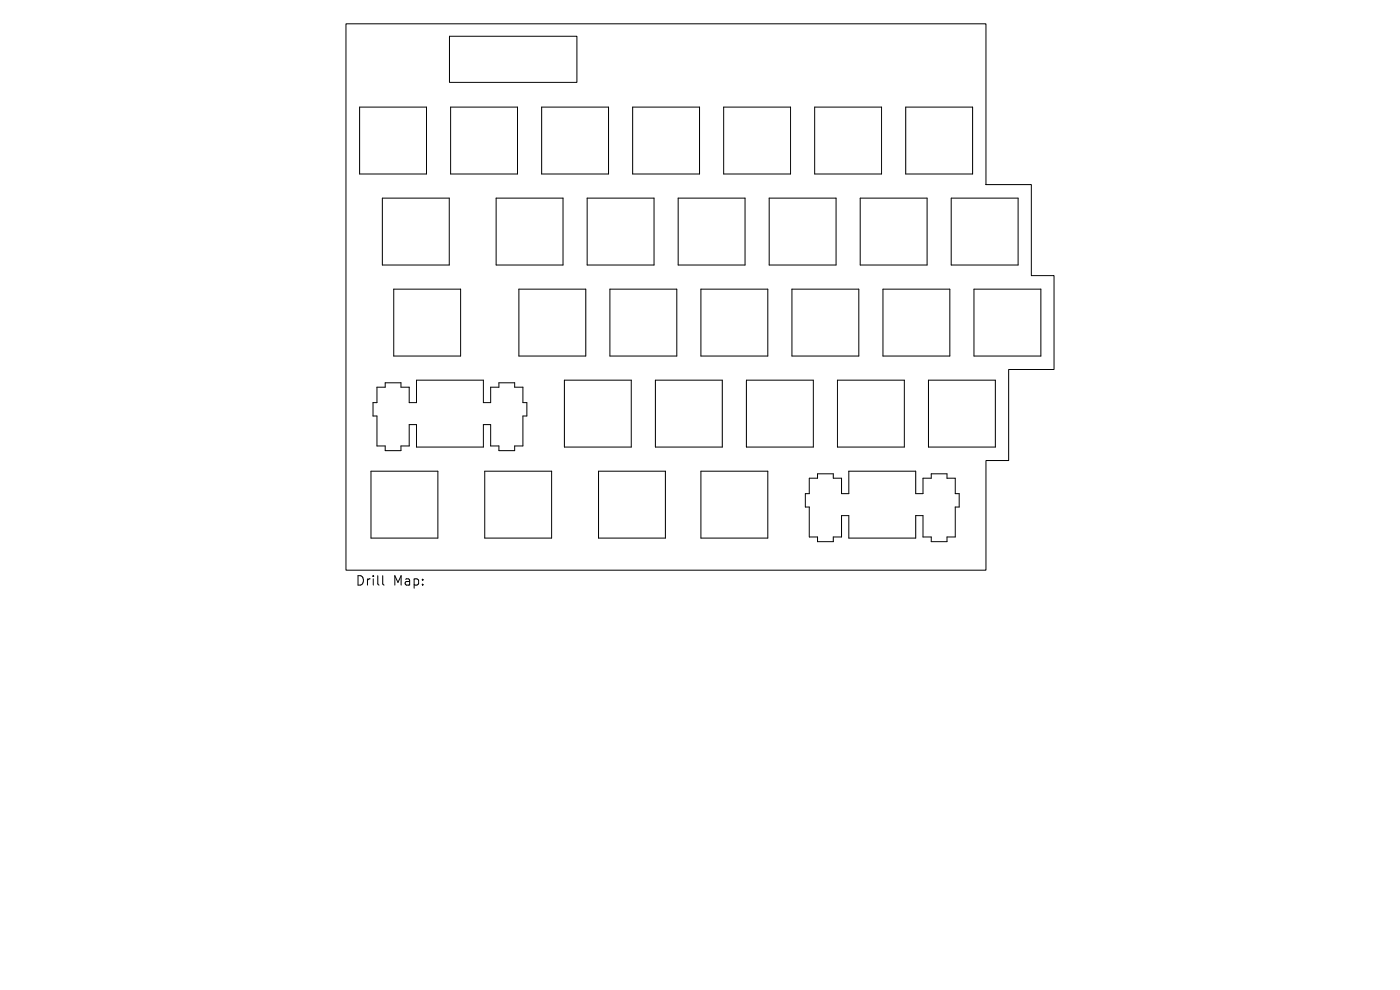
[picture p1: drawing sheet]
<svg xmlns="http://www.w3.org/2000/svg" width="297mm" height="210mm" viewBox="0 0 297 210" stroke-linecap="round" stroke-linejoin="round" font-family="sans-serif">
<defs><g id="words">
<g font-size="2.8">
<text x="75.3" y="124.5">Drill</text>
<text x="83.4" y="124.5">Map:</text>
</g>
</g></defs>
<g fill="none" stroke="#000" stroke-width=".21">
<path d="M73.4 5.1h135.8v34.1h9.6v19.3h4.8v19.9h-9.6v19.3h-4.8v23.3h-135.8zM95.4 7.7h27v9.8h-27zM76.3 22.7h14.2v14.2h-14.2zM95.6 22.7h14.2v14.2h-14.2zM114.9 22.7h14.2v14.2h-14.2zM134.2 22.7h14.2v14.2h-14.2zM153.5 22.7h14.2v14.2h-14.2zM172.8 22.7h14.2v14.2h-14.2zM192.1 22.7h14.2v14.2h-14.2zM81.1 42h14.2v14.2h-14.2zM105.3 42h14.1v14.2h-14.1zM124.6 42h14.2v14.2h-14.2z"/>
<path d="M143.9 42h14.2v14.2h-14.2zM163.2 42h14.2v14.2h-14.2zM182.5 42h14.2v14.2h-14.2zM201.8 42h14.2v14.2h-14.2zM83.5 61.3h14.2v14.2h-14.2zM110.1 61.3h14.2v14.2h-14.2zM129.4 61.3h14.2v14.2h-14.2zM148.7 61.3h14.2v14.2h-14.2zM168 61.3h14.2v14.2h-14.2zM187.3 61.3h14.2v14.2h-14.2zM206.6 61.3h14.2v14.2h-14.2zM78.7 100h14.2v14.1h-14.2z"/>
<path d="M80 82.1h1.7v-.9h3.4v.9h1.7v3.3h1.6v-4.8h14.1v4.8h1.6v-3.3h1.7v-.9h3.4v.9h1.7v3.3h.9v2.8h-.9v6.4h-1.7v1h-3.4v-1h-1.7v-4.5h-1.6v4.7h-14.1v-4.7h-1.6v4.5h-1.7v1h-3.4v-1h-1.7v-6.4h-.9v-2.8h.9zM102.8 100h14.2v14.1h-14.2zM119.7 80.6h14.2v14.2h-14.2zM127 100h14.2v14.1h-14.2zM139 80.6h14.2v14.2h-14.2zM148.7 100h14.2v14.1h-14.2zM158.3 80.6h14.2v14.2h-14.2zM177.7 80.6h14.1v14.2h-14.1zM197 80.6h14.2v14.2h-14.2zM171.7 101.4h1.7v-.9h3.4v.9h1.7v3.3h1.6v-4.7h14.2v4.7h1.5v-3.3h1.8v-.9h3.3v.9h1.7v3.3h.9v2.9h-.9v6.3h-1.7v1h-3.3v-1h-1.8v-4.5h-1.5v4.7h-14.2v-4.7h-1.6v4.5h-1.7v1h-3.4v-1h-1.7v-6.3h-.9v-2.9h.9zM81.2 122.1v1.7l.3 .3"/>
</g>
<use href="#words"/>
</svg>
